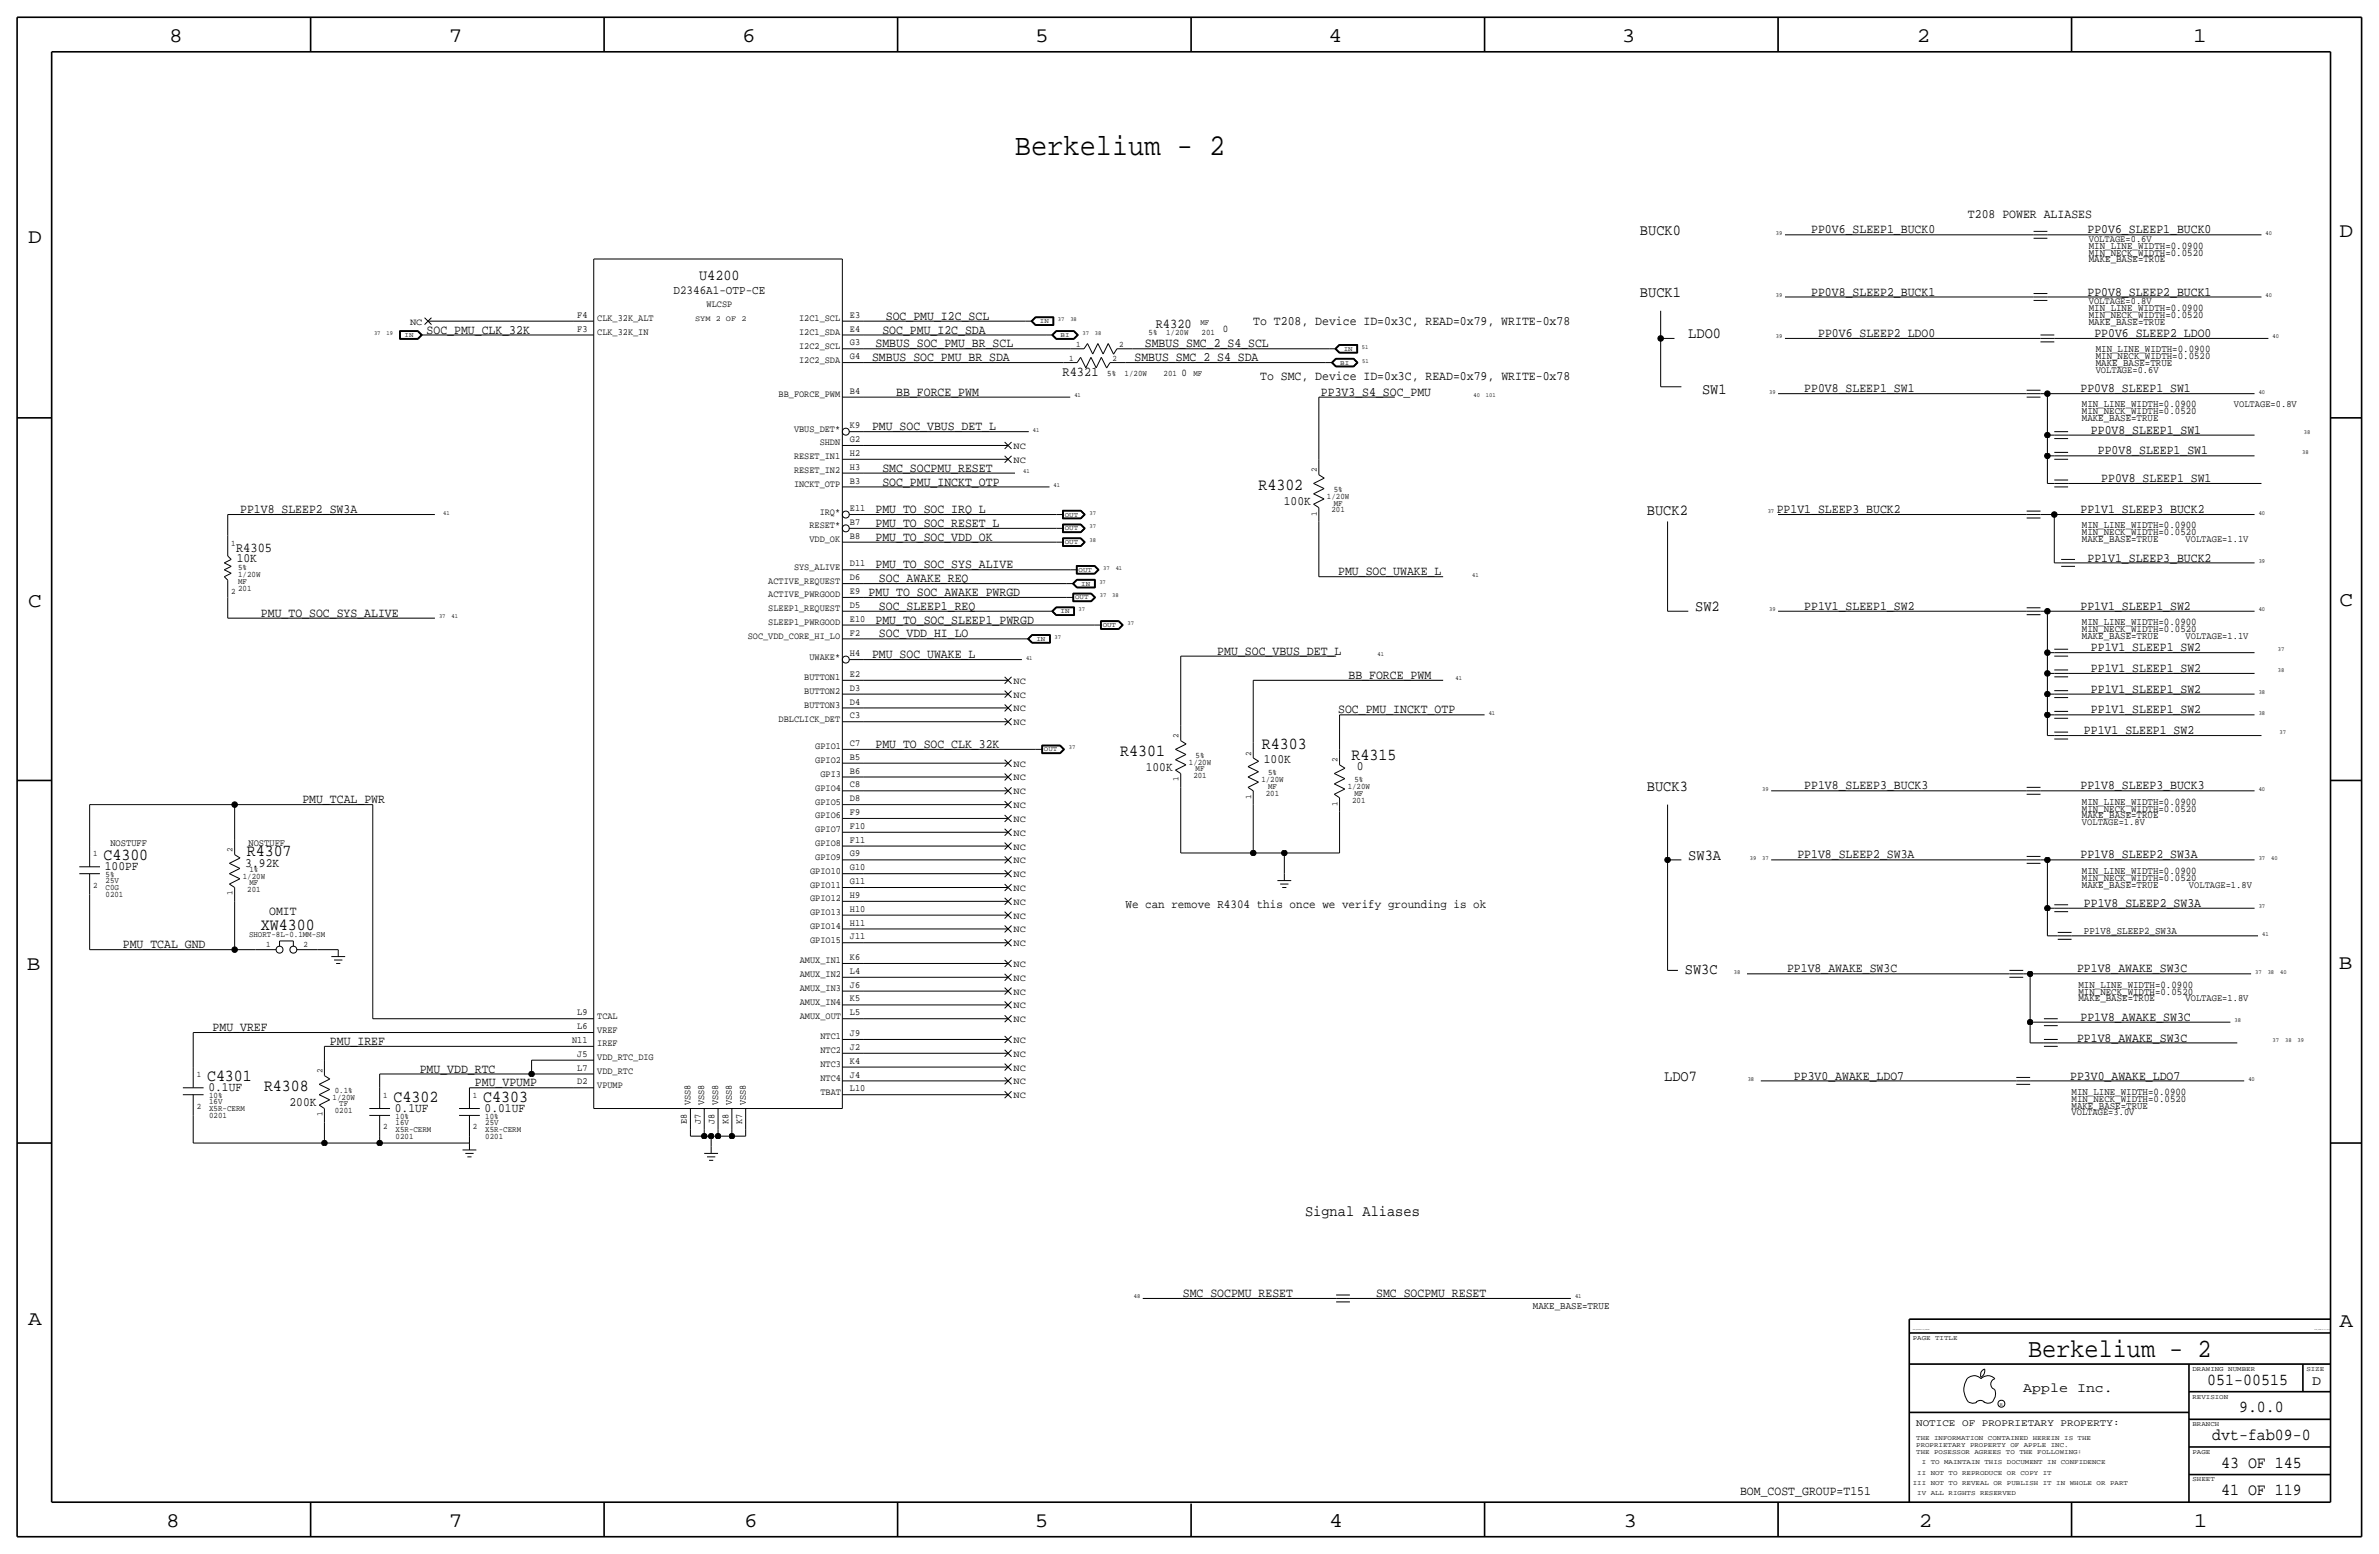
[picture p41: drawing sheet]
<svg xmlns="http://www.w3.org/2000/svg" width="875mm" height="572mm" viewBox="0 0 875 572" stroke-linecap="round" stroke-linejoin="round" font-family="sans-serif">
<defs><g id="words">
<text font-size="11.1" x="373.3" y="57.2">Berkelium - 2</text>
<text font-size="9.7" x="746" y="499.1">Berkelium - 2</text>
<g font-size="7.6">
<text x="62.2" y="15.5">8</text>
<text x="165" y="15.5">7</text>
<text x="273" y="15.5">6</text>
<text x="380.7" y="15.5">5</text>
<text x="488.6" y="15.5">4</text>
<text x="596.6" y="15.5">3</text>
<text x="705.1" y="15.5">2</text>
<text x="806.7" y="15.5">1</text>
<text x="10.4" y="89.4">D</text>
<text x="860.5" y="87.1">D</text>
<text x="10.4" y="223.3">C</text>
<text x="860.5" y="222.8">C</text>
<text x="9.8" y="356.6">B</text>
<text x="860.2" y="356.4">B</text>
<text x="10.4" y="487.4">A</text>
<text x="860.5" y="488.2">A</text>
<text x="61.2" y="561.6">8</text>
<text x="165" y="561.6">7</text>
<text x="273.8" y="561.6">6</text>
<text x="380.7" y="561.6">5</text>
<text x="488.9" y="561.6">4</text>
<text x="597.1" y="561.6">3</text>
<text x="705.8" y="561.6">2</text>
<text x="806.9" y="561.6">1</text>
</g>
<g font-size="6.2">
<text x="462.9" y="180.3">R4302</text>
<text x="464.1" y="275.6">R4303</text>
<text x="412.1" y="278.1">R4301</text>
<text x="497.2" y="279.4">R4315</text>
<text x="38" y="316.2">C4300</text>
<text x="90.8" y="315">R4307</text>
<text x="96" y="341.9">XW4300</text>
<text x="76.1" y="397.5">C4301</text>
<text x="97.1" y="401.3">R4308</text>
<text x="144.7" y="405.1">C4302</text>
<text x="177.7" y="405.1">C4303</text>
<text x="811.9" y="509.3">051-00515</text>
<text x="823.6" y="519.4">9.0.0</text>
<text x="813.7" y="529.6">dvt-fab09-0</text>
<text x="817" y="539.8">43 OF 145</text>
<text x="817" y="549.9">41 OF 119</text>
</g>
<g font-size="5.6">
<text x="603.2" y="86.4">BUCK0</text>
<text x="257.2" y="102.9">U4200</text>
<text x="603.2" y="109.2">BUCK1</text>
<text x="621" y="124.5">LDO0</text>
<text x="626.1" y="144.8">SW1</text>
<text x="605.7" y="189.2">BUCK2</text>
<text x="623.5" y="224.8">SW2</text>
<text x="605.7" y="290.8">BUCK3</text>
<text x="621" y="316.2">SW3A</text>
<text x="619.7" y="358.1">SW3C</text>
<text x="612.1" y="397.5">LDO7</text>
<text x="480" y="447">Signal Aliases</text>
</g>
<g font-size="5">
<text x="425.1" y="120.7">R4320</text>
<text x="390.8" y="138.4">R4321</text>
<text x="86.8" y="202.9">R4305</text>
<text x="850.5" y="509.3">D</text>
<text x="744.2" y="511.8">Apple Inc.</text>
</g>
<g font-size="4.7">
<text x="723.8" y="80">T208 POWER ALIASES</text>
<text x="666.2" y="85.9">PP0V6_SLEEP1_BUCK0</text>
<text x="767.8" y="85.9">PP0V6_SLEEP1_BUCK0</text>
<text x="666.2" y="108.7">PP0V8_SLEEP2_BUCK1</text>
<text x="767.8" y="108.7">PP0V8_SLEEP2_BUCK1</text>
<text x="325.8" y="117.6">SOC_PMU_I2C_SCL</text>
<text x="461" y="119.4">To T208, Device ID=0x3C, READ=0x79, WRITE-0x78</text>
<text x="156.9" y="122.7">SOC_PMU_CLK_32K</text>
<text x="324.6" y="122.7">SOC_PMU_I2C_SDA</text>
<text x="668.7" y="124">PP0V6_SLEEP2_LDO0</text>
<text x="770.3" y="124">PP0V6_SLEEP2_LDO0</text>
<text x="322" y="127.8">SMBUS_SOC_PMU_BR_SCL</text>
<text x="421.1" y="127.8">SMBUS_SMC_2_S4_SCL</text>
<text x="320.8" y="132.8">SMBUS_SOC_PMU_BR_SDA</text>
<text x="417.3" y="132.8">SMBUS_SMC_2_S4_SDA</text>
<text x="463.5" y="139.7">To SMC, Device ID=0x3C, READ=0x79, WRITE-0x78</text>
<text x="329.6" y="145.5">BB_FORCE_PWM</text>
<text x="485.9" y="145.5">PP3V3_S4_SOC_PMU</text>
<text x="663.7" y="144.3">PP0V8_SLEEP1_SW1</text>
<text x="765.3" y="144.3">PP0V8_SLEEP1_SW1</text>
<text x="320.8" y="158.2">PMU_SOC_VBUS_DET_L</text>
<text x="769.1" y="159.5">PP0V8_SLEEP1_SW1</text>
<text x="771.6" y="167.1">PP0V8_SLEEP1_SW1</text>
<text x="324.6" y="173.5">SMC_SOCPMU_RESET</text>
<text x="324.6" y="178.6">SOC_PMU_INCKT_OTP</text>
<text x="772.9" y="177.3">PP0V8_SLEEP1_SW1</text>
<text x="472.2" y="185.7">100K</text>
<text x="88.3" y="188.7">PP1V8_SLEEP2_SW3A</text>
<text x="322" y="188.7">PMU_TO_SOC_IRQ_L</text>
<text x="653.5" y="188.7">PP1V1_SLEEP3_BUCK2</text>
<text x="765.3" y="188.7">PP1V1_SLEEP3_BUCK2</text>
<text x="322" y="193.8">PMU_TO_SOC_RESET_L</text>
<text x="322" y="198.9">PMU_TO_SOC_VDD_OK</text>
<text x="87.1" y="206.8">10K</text>
<text x="322" y="209">PMU_TO_SOC_SYS_ALIVE</text>
<text x="767.8" y="206.5">PP1V1_SLEEP3_BUCK2</text>
<text x="323.3" y="214.1">SOC_AWAKE_REQ</text>
<text x="492.2" y="211.6">PMU_SOC_UWAKE_L</text>
<text x="319.5" y="219.2">PMU_TO_SOC_AWAKE_PWRGD</text>
<text x="96" y="226.8">PMU_TO_SOC_SYS_ALIVE</text>
<text x="323.3" y="224.3">SOC_SLEEP1_REQ</text>
<text x="663.7" y="224.3">PP1V1_SLEEP1_SW2</text>
<text x="765.3" y="224.3">PP1V1_SLEEP1_SW2</text>
<text x="322" y="229.4">PMU_TO_SOC_SLEEP1_PWRGD</text>
<text x="323.3" y="234.4">SOC_VDD_HI_LO</text>
<text x="769.1" y="239.5">PP1V1_SLEEP1_SW2</text>
<text x="320.8" y="242.1">PMU_SOC_UWAKE_L</text>
<text x="447.8" y="240.8">PMU_SOC_VBUS_DET_L</text>
<text x="496" y="249.7">BB_FORCE_PWM</text>
<text x="769.1" y="247.1">PP1V1_SLEEP1_SW2</text>
<text x="769.1" y="254.8">PP1V1_SLEEP1_SW2</text>
<text x="492.2" y="262.4">SOC_PMU_INCKT_OTP</text>
<text x="769.1" y="262.4">PP1V1_SLEEP1_SW2</text>
<text x="322" y="275.1">PMU_TO_SOC_CLK_32K</text>
<text x="766.5" y="270">PP1V1_SLEEP1_SW2</text>
<text x="464.9" y="280.7">100K</text>
<text x="421.4" y="283.5">100K</text>
<text x="499.1" y="283.2">0</text>
<text x="663.7" y="290.3">PP1V8_SLEEP3_BUCK3</text>
<text x="765.3" y="290.3">PP1V8_SLEEP3_BUCK3</text>
<text x="111.2" y="295.4">PMU_TCAL_PWR</text>
<text x="661.1" y="315.7">PP1V8_SLEEP2_SW3A</text>
<text x="765.3" y="315.7">PP1V8_SLEEP2_SW3A</text>
<text x="38.6" y="320">100PF</text>
<text x="90.2" y="318.8">3.92K</text>
<text x="766.5" y="333.5">PP1V8_SLEEP2_SW3A</text>
<text x="99" y="336.6">OMIT</text>
<text x="45.2" y="348.7">PMU_TCAL_GND</text>
<text x="657.3" y="357.6">PP1V8_AWAKE_SW3C</text>
<text x="764" y="357.6">PP1V8_AWAKE_SW3C</text>
<text x="765.3" y="375.4">PP1V8_AWAKE_SW3C</text>
<text x="78.2" y="379.2">PMU_VREF</text>
<text x="764" y="383">PP1V8_AWAKE_SW3C</text>
<text x="121.4" y="384.3">PMU_IREF</text>
<text x="154.4" y="394.5">PMU_VDD_RTC</text>
<text x="76.7" y="401.3">0.1UF</text>
<text x="174.7" y="399.5">PMU_VPUMP</text>
<text x="659.8" y="397">PP3V0_AWAKE_LDO7</text>
<text x="761.4" y="397">PP3V0_AWAKE_LDO7</text>
<text x="106.5" y="406.7">200K</text>
<text x="145.2" y="408.9">0.1UF</text>
<text x="178.3" y="408.9">0.01UF</text>
<text x="435.1" y="477">SMC_SOCPMU_RESET</text>
<text x="506.2" y="477">SMC_SOCPMU_RESET</text>
<text x="640" y="549.9">BOM_COST_GROUP=T151</text>
</g>
<g font-size="4.5">
<text x="247.7" y="108">D2346A1-OTP-CE</text>
<text x="414" y="334">We can remove R4304 this once we verify grounding is ok</text>
</g>
<g font-size="3.8">
<text x="768.3" y="94">MIN_NECK_WIDTH=0.0520</text>
<text x="768.3" y="91.4">MIN_LINE_WIDTH=0.0900</text>
<text x="768.3" y="96.5">MAKE_BASE=TRUE</text>
<text x="768.3" y="119.4">MAKE_BASE=TRUE</text>
<text x="768.3" y="116.8">MIN_NECK_WIDTH=0.0520</text>
<text x="768.3" y="114.3">MIN_LINE_WIDTH=0.0900</text>
<text x="449.8" y="121.9">0</text>
<text x="770.8" y="129.5">MIN_LINE_WIDTH=0.0900</text>
<text x="770.8" y="132.1">MIN_NECK_WIDTH=0.0520</text>
<text x="770.8" y="134.6">MAKE_BASE=TRUE</text>
<text x="434.6" y="138.4">0</text>
<text x="765.8" y="149.9">MIN_LINE_WIDTH=0.0900</text>
<text x="765.8" y="152.4">MIN_NECK_WIDTH=0.0520</text>
<text x="765.8" y="154.9">MAKE_BASE=TRUE</text>
<text x="765.8" y="196.9">MIN_NECK_WIDTH=0.0520</text>
<text x="765.8" y="194.3">MIN_LINE_WIDTH=0.0900</text>
<text x="765.8" y="199.4">MAKE_BASE=TRUE</text>
<text x="765.8" y="232.4">MIN_NECK_WIDTH=0.0520</text>
<text x="765.8" y="229.9">MIN_LINE_WIDTH=0.0900</text>
<text x="765.8" y="235">MAKE_BASE=TRUE</text>
<text x="765.8" y="298.5">MIN_NECK_WIDTH=0.0520</text>
<text x="765.8" y="295.9">MIN_LINE_WIDTH=0.0900</text>
<text x="765.8" y="301">MAKE_BASE=TRUE</text>
<text x="765.8" y="323.9">MIN_NECK_WIDTH=0.0520</text>
<text x="765.8" y="321.3">MIN_LINE_WIDTH=0.0900</text>
<text x="765.8" y="326.4">MAKE_BASE=TRUE</text>
<text x="766.5" y="343.7">PP1V8_SLEEP2_SW3A</text>
<text x="764.5" y="365.8">MIN_NECK_WIDTH=0.0520</text>
<text x="764.5" y="363.2">MIN_LINE_WIDTH=0.0900</text>
<text x="764.5" y="368.3">MAKE_BASE=TRUE</text>
<text x="761.9" y="405.1">MIN_NECK_WIDTH=0.0520</text>
<text x="761.9" y="402.6">MIN_LINE_WIDTH=0.0900</text>
<text x="761.9" y="407.7">MAKE_BASE=TRUE</text>
<text x="563.8" y="481.3">MAKE_BASE=TRUE</text>
</g>
<text font-size="3.7" x="704.8" y="524.5">NOTICE OF PROPRIETARY PROPERTY:</text>
<g font-size="3.6">
<text x="768.3" y="88.9">VOLTAGE=0.6V</text>
<text x="768.3" y="111.8">VOLTAGE=0.8V</text>
<text x="770.8" y="137.2">VOLTAGE=0.6V</text>
<text x="821.6" y="149.9">VOLTAGE=0.8V</text>
<text x="803.9" y="199.4">VOLTAGE=1.1V</text>
<text x="803.9" y="235">VOLTAGE=1.1V</text>
<text x="765.8" y="303.5">VOLTAGE=1.8V</text>
<text x="40.6" y="311.2">NOSTUFF</text>
<text x="91.4" y="311.2">NOSTUFF</text>
<text x="805.1" y="326.4">VOLTAGE=1.8V</text>
<text x="803.9" y="368.3">VOLTAGE=1.8V</text>
<text x="761.9" y="410.2">VOLTAGE=3.0V</text>
</g>
<g font-size="3.5">
<text x="259.9" y="113">WLCSP</text>
<text x="150.8" y="119.4">NC</text>
<text x="212.3" y="116.8">F4</text>
<text x="219.7" y="118.1">CLK_32K_ALT</text>
<text x="293.9" y="118.1">I2C1_SCL</text>
<text x="312.6" y="116.9">E3</text>
<text x="212.3" y="121.9">F3</text>
<text x="219.7" y="123.2">CLK_32K_IN</text>
<text x="293.9" y="123.2">I2C1_SDA</text>
<text x="312.6" y="121.9">E4</text>
<text x="293.9" y="128.3">I2C2_SCL</text>
<text x="312.6" y="127">G3</text>
<text x="293.9" y="133.3">I2C2_SDA</text>
<text x="312.6" y="132.1">G4</text>
<text x="286.4" y="146">BB_FORCE_PWM</text>
<text x="312.6" y="144.8">B4</text>
<text x="292" y="158.7">VBUS_DET*</text>
<text x="312.6" y="157.5">K9</text>
<text x="301.5" y="163.8">SHDN</text>
<text x="312.6" y="167.7">H2</text>
<text x="312.6" y="162.6">G2</text>
<text x="372.8" y="165.1">NC</text>
<text x="292" y="168.9">RESET_IN1</text>
<text x="292" y="174">RESET_IN2</text>
<text x="312.6" y="172.8">H3</text>
<text x="372.8" y="170.2">NC</text>
<text x="292" y="179.1">INCKT_OTP</text>
<text x="312.6" y="177.8">B3</text>
<text x="301.5" y="189.2">IRQ*</text>
<text x="312.6" y="188">E11</text>
<text x="297.7" y="194.3">RESET*</text>
<text x="312.6" y="193.1">B7</text>
<text x="297.7" y="199.4">VDD_OK</text>
<text x="312.6" y="198.2">B8</text>
<text x="292" y="209.6">SYS_ALIVE</text>
<text x="312.6" y="208.3">D11</text>
<text x="282.6" y="214.6">ACTIVE_REQUEST</text>
<text x="312.6" y="213.4">D6</text>
<text x="282.6" y="219.7">ACTIVE_PWRGOOD</text>
<text x="312.6" y="218.4">E9</text>
<text x="282.6" y="224.8">SLEEP1_REQUEST</text>
<text x="312.6" y="223.6">D5</text>
<text x="282.6" y="229.9">SLEEP1_PWRGOOD</text>
<text x="312.6" y="228.6">E10</text>
<text x="312.6" y="233.7">F2</text>
<text x="275" y="235">SOC_VDD_CORE_HI_LO</text>
<text x="297.7" y="242.6">UWAKE*</text>
<text x="312.6" y="241.3">H4</text>
<text x="295.8" y="250.2">BUTTON1</text>
<text x="312.6" y="248.9">E2</text>
<text x="372.8" y="251.5">NC</text>
<text x="295.8" y="255.3">BUTTON2</text>
<text x="312.6" y="254">D3</text>
<text x="372.8" y="256.5">NC</text>
<text x="295.8" y="260.4">BUTTON3</text>
<text x="312.6" y="259.1">D4</text>
<text x="372.8" y="261.6">NC</text>
<text x="286.4" y="265.4">DBLCLICK_DET</text>
<text x="312.6" y="264.2">C3</text>
<text x="372.8" y="266.7">NC</text>
<text x="299.9" y="275.6">GPIO1</text>
<text x="312.6" y="274.3">C7</text>
<text x="299.9" y="280.7">GPIO2</text>
<text x="312.6" y="279.4">B5</text>
<text x="372.8" y="281.9">NC</text>
<text x="301.8" y="285.8">GPI3</text>
<text x="312.6" y="284.5">B6</text>
<text x="372.8" y="287">NC</text>
<text x="299.9" y="290.8">GPIO4</text>
<text x="312.6" y="289.6">C8</text>
<text x="372.8" y="292.1">NC</text>
<text x="299.9" y="295.9">GPIO5</text>
<text x="312.6" y="294.6">D8</text>
<text x="312.6" y="299.7">F9</text>
<text x="372.8" y="297.2">NC</text>
<text x="299.9" y="301">GPIO6</text>
<text x="312.6" y="304.8">F10</text>
<text x="372.8" y="302.3">NC</text>
<text x="299.9" y="311.2">GPIO8</text>
<text x="299.9" y="306.1">GPIO7</text>
<text x="312.6" y="309.9">F11</text>
<text x="372.8" y="307.3">NC</text>
<text x="299.9" y="316.2">GPIO9</text>
<text x="312.6" y="315">G9</text>
<text x="372.8" y="312.4">NC</text>
<text x="372.8" y="317.5">NC</text>
<text x="298" y="321.3">GPIO10</text>
<text x="312.6" y="320.1">G10</text>
<text x="372.8" y="322.6">NC</text>
<text x="298" y="326.4">GPIO11</text>
<text x="312.6" y="325.1">G11</text>
<text x="372.8" y="327.7">NC</text>
<text x="298" y="331.5">GPIO12</text>
<text x="312.6" y="330.2">H9</text>
<text x="312.6" y="335.3">H10</text>
<text x="372.8" y="332.7">NC</text>
<text x="298" y="336.6">GPIO13</text>
<text x="298" y="341.6">GPIO14</text>
<text x="312.6" y="340.4">H11</text>
<text x="372.8" y="337.8">NC</text>
<text x="298" y="346.7">GPIO15</text>
<text x="312.6" y="345.5">J11</text>
<text x="372.8" y="342.9">NC</text>
<text x="372.8" y="348">NC</text>
<text x="312.6" y="353.1">K6</text>
<text x="294.2" y="359.4">AMUX_IN2</text>
<text x="294.2" y="354.3">AMUX_IN1</text>
<text x="312.6" y="358.1">L4</text>
<text x="372.8" y="355.6">NC</text>
<text x="294.2" y="364.5">AMUX_IN3</text>
<text x="312.6" y="363.2">J6</text>
<text x="372.8" y="360.7">NC</text>
<text x="372.8" y="365.8">NC</text>
<text x="294.2" y="369.6">AMUX_IN4</text>
<text x="312.6" y="368.3">K5</text>
<text x="372.8" y="370.8">NC</text>
<text x="212.3" y="373.4">L9</text>
<text x="219.7" y="374.6">TCAL</text>
<text x="294.2" y="374.7">AMUX_OUT</text>
<text x="312.6" y="373.4">L5</text>
<text x="372.8" y="375.9">NC</text>
<text x="210.4" y="383.6">N11</text>
<text x="212.3" y="378.5">L6</text>
<text x="219.7" y="379.7">VREF</text>
<text x="301.8" y="382.3">NTC1</text>
<text x="312.6" y="381">J9</text>
<text x="372.8" y="383.5">NC</text>
<text x="212.3" y="388.7">J5</text>
<text x="219.7" y="389.9">VDD_RTC_DIG</text>
<text x="219.7" y="384.8">IREF</text>
<text x="301.8" y="387.4">NTC2</text>
<text x="312.6" y="386.1">J2</text>
<text x="372.8" y="388.6">NC</text>
<text x="212.3" y="393.7">L7</text>
<text x="219.7" y="395">VDD_RTC</text>
<text x="301.8" y="392.4">NTC3</text>
<text x="312.6" y="391.2">K4</text>
<text x="372.8" y="393.7">NC</text>
<text x="212.3" y="398.8">D2</text>
<text x="219.7" y="400.1">VPUMP</text>
<text x="301.8" y="397.5">NTC4</text>
<text x="312.6" y="396.3">J4</text>
<text x="312.6" y="401.4">L10</text>
<text x="372.8" y="398.8">NC</text>
<text x="253.9" y="406.4" transform="rotate(-90 253.9 406.4)">VSS8</text>
<text x="259" y="406.4" transform="rotate(-90 259 406.4)">VSS8</text>
<text x="264.1" y="406.4" transform="rotate(-90 264.1 406.4)">VSS8</text>
<text x="269.2" y="406.4" transform="rotate(-90 269.2 406.4)">VSS8</text>
<text x="274.3" y="406.4" transform="rotate(-90 274.3 406.4)">VSS8</text>
<text x="301.8" y="402.6">TBAT</text>
<text x="372.8" y="403.9">NC</text>
<text x="252.7" y="413.5" transform="rotate(-90 252.7 413.5)">E8</text>
<text x="257.8" y="413.5" transform="rotate(-90 257.8 413.5)">J7</text>
<text x="262.8" y="413.5" transform="rotate(-90 262.8 413.5)">J8</text>
<text x="267.9" y="413.5" transform="rotate(-90 267.9 413.5)">K8</text>
<text x="273" y="413.5" transform="rotate(-90 273 413.5)">K7</text>
</g>
<g font-size="3.1">
<text x="441.5" y="119.4">MF</text>
<text x="422.5" y="123.2">5%</text>
<text x="428.9" y="123.2">1/20W</text>
<text x="442" y="123.2">201</text>
<text x="395.8" y="127.5">1</text>
<text x="411.7" y="127.5">2</text>
<text x="393.3" y="132.6">1</text>
<text x="409.1" y="132.6">2</text>
<text x="407.2" y="138.4">5%</text>
<text x="413.7" y="138.4">1/20W</text>
<text x="428" y="138.4">201</text>
<text x="439" y="138.4">MF</text>
<text x="484.3" y="173.7" transform="rotate(-90 484.3 173.7)">2</text>
<text x="488.1" y="183.4">1/20W</text>
<text x="490.6" y="180.8">5%</text>
<text x="490.6" y="185.9">MF</text>
<text x="484.3" y="189.6" transform="rotate(-90 484.3 189.6)">1</text>
<text x="489.7" y="188.5">201</text>
<text x="85" y="200.7">1</text>
<text x="87.6" y="209.6">5%</text>
<text x="87.6" y="212.1">1/20W</text>
<text x="87.6" y="214.6">MF</text>
<text x="85" y="218.4">2</text>
<text x="87.6" y="217.2">201</text>
<text x="433.5" y="271.5" transform="rotate(-90 433.5 271.5)">2</text>
<text x="437.3" y="281.2">1/20W</text>
<text x="439.8" y="278.6">5%</text>
<text x="460.2" y="277.9" transform="rotate(-90 460.2 277.9)">2</text>
<text x="491.9" y="280.4" transform="rotate(-90 491.9 280.4)">2</text>
<text x="433.5" y="287.4" transform="rotate(-90 433.5 287.4)">1</text>
<text x="438.9" y="286.3">201</text>
<text x="439.8" y="283.7">MF</text>
<text x="463.9" y="287.5">1/20W</text>
<text x="466.4" y="285">5%</text>
<text x="498.2" y="287.5">5%</text>
<text x="460.2" y="293.7" transform="rotate(-90 460.2 293.7)">1</text>
<text x="465.6" y="292.6">201</text>
<text x="466.4" y="290.1">MF</text>
<text x="495.7" y="290.1">1/20W</text>
<text x="498.2" y="292.6">MF</text>
<text x="491.9" y="296.3" transform="rotate(-90 491.9 296.3)">1</text>
<text x="497.3" y="295.1">201</text>
<text x="34.2" y="315">1</text>
<text x="85.5" y="313.4" transform="rotate(-90 85.5 313.4)">2</text>
<text x="38.8" y="322.6">5%</text>
<text x="89.3" y="323.1">1/20W</text>
<text x="91.8" y="320.5">1%</text>
<text x="34.2" y="326.4">2</text>
<text x="38.8" y="324.9">25V</text>
<text x="38.8" y="327.4">C0G</text>
<text x="38.8" y="329.9">0201</text>
<text x="85.5" y="329.3" transform="rotate(-90 85.5 329.3)">1</text>
<text x="90.9" y="328.2">201</text>
<text x="91.8" y="325.6">MF</text>
<text x="91.6" y="344.7">SHORT-8L-0.1MM-SM</text>
<text x="97.9" y="348.2">1</text>
<text x="111.6" y="348.2">2</text>
<text x="118.6" y="394.7" transform="rotate(-90 118.6 394.7)">2</text>
<text x="72.3" y="396.2">1</text>
<text x="123.1" y="401.8">0.1%</text>
<text x="72.3" y="407.7">2</text>
<text x="76.9" y="406.1">16V</text>
<text x="76.9" y="403.9">10%</text>
<text x="122.3" y="404.4">1/20W</text>
<text x="124.8" y="406.9">TF</text>
<text x="140.9" y="403.9">1</text>
<text x="173.9" y="403.9">1</text>
<text x="76.9" y="411.2">0201</text>
<text x="76.9" y="408.7">X5R-CERM</text>
<text x="118.6" y="410.6" transform="rotate(-90 118.6 410.6)">1</text>
<text x="123.1" y="409.4">0201</text>
<text x="145.5" y="413.8">16V</text>
<text x="145.5" y="411.5">10%</text>
<text x="178.5" y="413.8">25V</text>
<text x="178.5" y="411.5">10%</text>
<text x="140.9" y="415.3">2</text>
<text x="145.5" y="416.3">X5R-CERM</text>
<text x="145.5" y="418.8">0201</text>
<text x="173.9" y="415.3">2</text>
<text x="178.5" y="418.8">0201</text>
<text x="178.5" y="416.3">X5R-CERM</text>
</g>
<text font-size="2.9" x="255.7" y="118.1">SYM 2 OF 2</text>
<g font-size="2.5">
<text x="382.5" y="118.9">IN</text>
<text x="148.8" y="124">IN</text>
<text x="390.1" y="124">BI</text>
<text x="494.2" y="129">IN</text>
<text x="493" y="134.1">BI</text>
<text x="391.6" y="190">OUT</text>
<text x="391.6" y="195.1">OUT</text>
<text x="391.6" y="200.2">OUT</text>
<text x="396.7" y="210.3">OUT</text>
<text x="397.7" y="215.4">IN</text>
<text x="395.4" y="220.5">OUT</text>
<text x="390.1" y="225.6">IN</text>
<text x="405.6" y="230.6">OUT</text>
<text x="381.2" y="235.7">IN</text>
<text x="384" y="276.4">OUT</text>
<text x="703.5" y="492.8">PAGE TITLE</text>
<text x="806.4" y="504.2">DRAWING NUMBER</text>
<text x="848.3" y="504.2">SIZE</text>
<text x="806.4" y="514.4">REVISION</text>
<text x="806.4" y="524.5">BRANCH</text>
<text x="704.8" y="532.1">PROPRIETARY PROPERTY OF APPLE INC.</text>
<text x="704.8" y="529.6">THE INFORMATION CONTAINED HEREIN IS THE</text>
<text x="704.8" y="534.7">THE POSESSOR AGREES TO THE FOLLOWING:</text>
<text x="706.8" y="538.5">I TO MAINTAIN THIS DOCUMENT IN CONFIDENCE</text>
<text x="806.4" y="534.7">PAGE</text>
<text x="705.2" y="542.3">II NOT TO REPRODUCE OR COPY IT</text>
<text x="806.4" y="544.8">SHEET</text>
<text x="703.5" y="546.1">III NOT TO REVEAL OR PUBLISH IT IN WHOLE OR PART</text>
<text x="705.2" y="549.9">IV ALL RIGHTS RESERVED</text>
</g>
<g font-size="2.3">
<text x="653.2" y="86.4">39</text>
<text x="833.3" y="86.4">40</text>
<text x="653.2" y="109.2">39</text>
<text x="833.3" y="109.2">40</text>
<text x="389.1" y="118.1">37</text>
<text x="393.7" y="118.1">38</text>
<text x="137.6" y="123.2">37</text>
<text x="142.1" y="123.2">19</text>
<text x="398.2" y="123.2">37</text>
<text x="402.7" y="123.2">38</text>
<text x="653.2" y="124.5">39</text>
<text x="835.9" y="124.5">40</text>
<text x="500.9" y="128.3">51</text>
<text x="501" y="133.4">51</text>
<text x="395.2" y="146">41</text>
<text x="542" y="146.1">40</text>
<text x="546.6" y="146.1">101</text>
<text x="650.7" y="144.8">39</text>
<text x="830.8" y="144.8">40</text>
<text x="379.9" y="158.7">41</text>
<text x="847.4" y="159.5">38</text>
<text x="846.7" y="167.1">38</text>
<text x="376.4" y="174">41</text>
<text x="387.5" y="179.1">41</text>
<text x="163" y="189.2">41</text>
<text x="400.7" y="189.2">37</text>
<text x="650.2" y="188.7">37</text>
<text x="830.8" y="189.2">40</text>
<text x="400.7" y="194.3">37</text>
<text x="400.7" y="199.4">38</text>
<text x="405.8" y="209.5">37</text>
<text x="410.4" y="209.5">41</text>
<text x="830.8" y="207">39</text>
<text x="404.4" y="214.6">37</text>
<text x="541.5" y="212.1">41</text>
<text x="404.5" y="219.7">37</text>
<text x="409.1" y="219.7">38</text>
<text x="161.5" y="227.3">37</text>
<text x="166.1" y="227.3">41</text>
<text x="396.7" y="224.8">37</text>
<text x="650.7" y="224.8">39</text>
<text x="830.8" y="224.8">40</text>
<text x="414.7" y="229.9">37</text>
<text x="387.9" y="235">37</text>
<text x="837.8" y="239.5">37</text>
<text x="377.4" y="242.6">41</text>
<text x="506.7" y="241.3">41</text>
<text x="535.4" y="250.2">41</text>
<text x="837.8" y="247.1">38</text>
<text x="830.8" y="255.3">38</text>
<text x="547.6" y="262.9">41</text>
<text x="830.8" y="262.9">38</text>
<text x="393.1" y="275.6">37</text>
<text x="838.5" y="270">37</text>
<text x="648.2" y="290.8">39</text>
<text x="830.8" y="290.8">40</text>
<text x="643.6" y="316.2">39</text>
<text x="648.2" y="316.2">37</text>
<text x="830.8" y="316.2">37</text>
<text x="835.3" y="316.2">40</text>
<text x="830.8" y="334">37</text>
<text x="832.1" y="344.2">41</text>
<text x="637.7" y="358.1">38</text>
<text x="829.5" y="358.1">37</text>
<text x="834.1" y="358.1">38</text>
<text x="838.7" y="358.1">40</text>
<text x="821.9" y="375.9">38</text>
<text x="835.9" y="383">37</text>
<text x="840.5" y="383">38</text>
<text x="845.1" y="383">39</text>
<text x="642.8" y="397.5">38</text>
<text x="827" y="397.5">40</text>
<text x="417" y="477.5">48</text>
<text x="579.3" y="477.5">41</text>
</g>
<text font-size="1.8" x="735.5" y="516.9">R</text>
<g font-size=".5">
<text x="703.5" y="488.9">SYNC_MASTER=J79_ANDREW</text>
<text x="851.3" y="488.9">SYNC_DATE=02/01/2016</text>
</g>
</g></defs>
<g fill="none" stroke="#000" stroke-width=".37">
<path d="M218.4 95.3h91.4zM218.4 95.3v312.4zM309.8 95.3v312.4zM656.5 86.4h91.5zM748 87.6h5.1zM748 86.4h5.1zM748 85.1h5.1zM753.1 86.4h78.7zM156.2 119.4l2.5-2.6zM156.2 116.8l2.5 2.6zM157.4 118.1h53.4zM210.8 118.1h7.6z"/>
<path d="M309.8 118.1h7.6zM317.4 118.1h59.7zM377.1 118.1h2.6zM379.2 118.1l1.6 1.6zM379.2 118.1l1.6-1.6zM379.4 118.1l1.4-1.5zM379.4 118.1l1.4 1.5zM379.5 118.1l1.4-1.4zM379.5 118.1l1.4 1.4zM379.7 118.1l1.2 1.3zM380.8 116.5h6.8zM380.8 119.7h6.8z"/>
<path d="M380.8 116.6h6.7zM380.8 119.6h6.7zM380.9 116.7h6.5zM380.9 119.5h6.5zM380.9 119.4h6.4zM380.9 116.8h6.4zM380.9 116.8l-1.2 1.3zM387.3 116.8v2.6zM387.4 116.7v2.8zM387.5 116.6v3zM387.6 116.5v3.2zM610.8 114.3v10.2z"/>
<path d="M656.5 109.2h91.5zM748 110.5h5.1zM748 109.2h5.1zM748 108h5.1zM753.1 109.2h78.7zM147 121.6h6.8zM147 121.6v3.2zM147 124.8h6.8zM147.1 121.7h6.6zM147.1 121.7v3zM147.1 124.7h6.6zM147.2 121.8v2.8z"/>
<path d="M147.2 124.6h6.5zM147.2 121.8h6.5zM147.3 121.9h6.3zM147.3 121.9v2.6zM147.3 124.5h6.3zM153.6 124.5l1.3-1.3zM153.6 121.9l1.3 1.3zM153.7 124.6l1.3-1.4zM153.7 121.8l1.3 1.4zM153.7 124.7l1.5-1.5zM153.7 121.7l1.5 1.5zM153.8 121.6l1.5 1.6z"/>
<path d="M153.8 124.8l1.5-1.6zM154.9 123.2h2.5zM157.4 123.2h53.4zM210.8 123.2h7.6zM309.8 128.3h7.6zM309.8 123.2h7.6zM309.8 133.4h7.6zM317.4 128.3h76.2zM317.4 123.2h67.4zM317.4 133.4h73.7zM384.8 123.2h2.5zM386.8 123.2l1.6 1.6z"/>
<path d="M386.8 123.2l1.6-1.6zM387 123.2l1.5-1.5zM387 123.2l1.5 1.5zM387.1 123.2l1.4-1.4zM387.1 123.2l1.4 1.4zM387.3 123.2l1.3 1.3zM388.4 121.6h6.7zM388.4 124.8h6.7zM388.5 124.7h6.5zM388.5 121.7h6.5zM388.5 121.8h6.5zM388.5 124.6h6.5z"/>
<path d="M388.6 121.9l-1.3 1.3zM388.6 124.5h6.3zM388.6 121.9h6.3zM391.1 133.4h5.1zM393.6 128.3h5.1zM394.9 121.9l1.3 1.3zM395 124.6l1.3-1.4zM395 121.8l1.3 1.4zM395 124.7l1.5-1.5zM395 121.7l1.5 1.5zM395.1 124.8l1.5-1.6zM395.1 121.6l1.5 1.6z"/>
<path d="M396.2 123.2l-1.3 1.3zM397.5 131.4l1.9 3.9zM397.5 131.4l-1.3 2zM400 126.3l1.9 3.9zM400 126.3l-1.3 2zM401.3 131.4l-1.9 3.9zM401.3 131.4l1.9 3.9zM403.8 126.3l-1.9 3.9zM403.8 126.3l1.9 3.9zM405.1 131.4l-1.9 3.9zM405.1 131.4l1.9 3.9zM407.6 126.3l-1.9 3.9z"/>
<path d="M407.6 126.3l1.9 3.9zM408.3 133.4h5.7zM408.3 133.4l-1.3 2zM410.8 128.3h5.7zM410.8 128.3l-1.3 2zM414 133.4h73.6zM416.5 128.3h72.4zM487.6 133.4h2.6zM488.9 128.3h2.5zM489.7 133.3l1.6 1.6zM489.7 133.4l1.6-1.6zM489.9 133.4l1.4 1.4z"/>
<path d="M489.9 133.4l1.4-1.5zM490 133.3l1.4 1.4zM490 133.4l1.4-1.4zM490.2 133.3l1.2 1.3zM490.2 133.4l1.2-1.3zM491 128.3l1.6 1.5zM491 128.3l1.6-1.6zM491.1 128.3l1.5-1.5zM491.1 128.3l1.5 1.4zM491.3 128.3l1.4 1.3zM491.3 134.9h6.6zM491.3 128.3l1.4-1.4z"/>
<path d="M491.3 131.8h6.6zM491.3 134.8h6.6zM491.3 131.9h6.6zM491.4 132h6.4zM491.4 134.7h6.4zM491.4 128.3l1.3 1.2zM491.4 134.6h6.4zM491.4 132.1h6.4zM491.4 128.3l1.3-1.3zM492.6 126.7h6.8zM492.6 129.8h6.8zM492.6 126.8h6.7z"/>
<path d="M492.6 129.7h6.7zM492.7 126.9h6.5zM492.7 129.6h6.5zM492.7 127h6.4zM492.7 129.5h6.4zM497.8 132.1l1.3 1.3zM497.8 134.6l1.3-1.3zM497.8 134.7l1.4-1.4zM497.8 132l1.4 1.4zM497.9 134.8l1.5-1.4zM497.9 131.9l1.5 1.5zM497.9 131.8l1.6 1.6z"/>
<path d="M497.9 134.9l1.6-1.6zM499.1 127v2.5zM499.2 126.9v2.7zM499.3 126.8v2.9zM499.4 126.7v3.1zM610.8 124.5v17.7zM610.8 124.5h5.1zM656.5 124.5h94zM750.5 125.7h5.1zM750.5 124.5h5.1zM750.5 123.2h5.1zM755.6 124.5h78.7z"/>
<path d="M309.8 146.1h7.6zM312.4 158.8h5zM317.4 158.8h61zM317.4 146.1h76.2zM485.1 146.1h27.9zM485.1 146.1v22.8zM610.8 142.2h7.6zM654 144.8h91.4zM745.4 146.1h5.1zM745.4 144.8h5.1zM745.4 143.5h5.1zM750.5 144.8h2.6z"/>
<path d="M753.1 144.8v15.2zM753.1 144.8h76.2zM755.6 158.8h5.1zM309.8 174h7.6zM309.8 179.1h7.6zM309.8 163.8h7.6zM309.8 168.9h7.6zM317.4 168.9h53.4zM317.4 163.8h53.4zM317.4 174h55.9zM317.4 179.1h68.6zM369.5 162.6l2.6 2.5z"/>
<path d="M369.5 167.6l2.6 2.6zM372.1 162.6l-2.6 2.5zM372.1 167.6l-2.6 2.6zM483.2 177.8l3.8 1.9zM483.2 177.8l3.8-1.9zM485.1 168.9v5.7zM485.1 174.6l2 1.3zM753.1 160v7.6zM753.1 167.6h2.5zM753.1 167.6v10.2zM753.1 160h2.5zM753.1 177.8h2.5z"/>
<path d="M755.6 179.1h5.1zM755.6 177.8h5.1zM755.6 176.5h5.1zM755.6 168.9h5.1zM755.6 167.6h5.1zM755.6 166.4h5.1zM755.6 161.3h5.1zM755.6 160h5.1zM760.7 177.8h71.1zM760.7 167.6h68.6zM760.7 160h68.6zM83.8 189.2v7.7z"/>
<path d="M83.8 196.8v7.7zM83.8 189.2h76.2zM309.8 199.4h7.6zM312.4 189.2h5zM312.4 194.3h5zM317.4 199.4h71.2zM317.4 194.3h71.2zM317.4 189.2h71.2zM388.6 199.4h2.5zM388.6 194.3h2.5zM388.6 189.2h2.5zM390.8 197.8v3.2z"/>
<path d="M390.8 195.9h6.8zM390.8 192.7v3.2zM390.8 190.8h6.8zM390.8 187.7v3.1zM390.8 197.8h6.8zM390.8 192.7h6.8zM390.8 187.7h6.8zM390.9 197.9v3zM390.9 192.8v3zM390.9 195.8h6.7zM390.9 187.8v2.9zM390.9 190.7h6.7z"/>
<path d="M390.9 197.9h6.7zM390.9 192.8h6.7zM390.9 187.8h6.7zM391 198v2.8zM391 192.9v2.8zM391 195.7h6.5zM391 187.9v2.7zM391 190.6h6.5zM391 198h6.5zM391 192.9h6.5zM391 187.9h6.5zM391.1 198.1h6.4z"/>
<path d="M391.1 198.1v2.6zM391.1 193h6.4zM391.1 193v2.6zM391.1 195.6h6.4zM391.1 188h6.4zM391.1 188v2.5zM391.1 190.5h6.4zM397.5 198.1l1.2 1.3zM397.5 193l1.2 1.3zM397.5 188l1.2 1.2zM397.5 195.6l1.2-1.3zM397.5 190.5l1.2-1.3z"/>
<path d="M397.5 198l1.4 1.4zM397.5 192.9l1.4 1.4zM397.5 187.9l1.4 1.3zM397.5 195.7l1.4-1.4zM397.5 190.6l1.4-1.4zM397.6 195.8l1.4-1.5zM397.6 190.7l1.4-1.5zM397.6 197.9l1.4 1.5zM397.6 192.8l1.4 1.5zM397.6 187.8l1.4 1.4zM397.6 197.8l1.6 1.6zM397.6 192.7l1.6 1.6z"/>
<path d="M397.6 187.7l1.6 1.5zM397.6 195.9l1.6-1.6zM397.6 190.8l1.6-1.6zM398.7 199.4l-1.2 1.3zM483.2 181.6l3.8 1.9zM483.2 185.4l3.8-1.9zM483.2 181.6l3.8-1.9zM483.2 185.4l1.9 1.3zM485.1 191.8v20.3zM485.1 186.7v5.1zM613.4 191.8v33zM654 189.2h91.4z"/>
<path d="M745.4 190.5h5.1zM745.4 189.2h5.1zM745.4 188h5.1zM750.5 189.2h5.1zM755.6 189.2v17.8zM755.6 189.2h73.7zM82.5 207l2.5-1.3zM82.5 212.1l2.5-1.3zM82.5 209.6l2.5-1.3zM82.5 212.1l1.3 1.3zM82.5 209.6l2.5 1.2zM82.5 207l2.5 1.3z"/>
<path d="M83.8 219.7v7.6zM83.8 213.4v6.3zM83.8 204.5l1.2 1.2zM309.8 214.6h7.6zM309.8 219.7h7.6zM309.8 209.6h7.6zM317.4 214.6h75zM317.4 209.6h76.2zM317.4 219.7h75zM390.8 201h6.8zM390.9 200.9h6.7zM391 200.8h6.5z"/>
<path d="M391.1 200.7h6.4zM392.4 219.7h2.5zM392.4 214.6h2.5zM393.6 209.6h2.6zM394.5 214.6l1.5 1.6zM394.5 214.6l1.5-1.5zM394.6 218.1h6.8zM394.6 214.6l1.5 1.5zM394.6 218.1v3.2zM394.6 214.6l1.5-1.4zM394.7 218.2v3zM394.7 218.2h6.7z"/>
<path d="M394.8 214.6l1.3 1.4zM394.8 214.6l1.3-1.3zM394.8 218.3v2.8zM394.8 218.3h6.5zM394.9 214.6l1.3 1.3zM394.9 218.4h6.4zM394.9 218.4v2.6zM395.9 211.1h6.8zM395.9 208v3.1zM395.9 208h6.8zM396 208.1v2.9zM396 211h6.6z"/>
<path d="M396 208.1h6.6zM396 213.1h6.8zM396 216.2h6.8zM396.1 213.2h6.6zM396.1 208.2v2.7zM396.1 210.9h6.5zM396.1 208.2h6.5zM396.1 216.1h6.6zM396.1 213.3h6.5zM396.1 216h6.5zM396.2 213.4h6.3zM396.2 215.9h6.3z"/>
<path d="M396.2 208.3h6.3zM396.2 208.3v2.5zM396.2 210.8h6.3zM396.2 213.4l-1.3 1.2zM397.5 200.8l1.4-1.4zM397.6 200.9l1.4-1.5zM397.6 201l1.6-1.6zM401.3 218.4l1.2 1.3zM401.3 218.3l1.4 1.4zM401.4 218.2l1.4 1.5zM401.4 218.1l1.6 1.6zM402.5 208.3l1.3 1.3z"/>
<path d="M402.5 213.4v2.5zM402.6 210.9l1.4-1.3zM402.6 208.2l1.4 1.4zM402.6 213.3v2.7zM402.6 211l1.5-1.4zM402.6 208.1l1.5 1.5zM402.7 208l1.6 1.6zM402.7 211.1l1.6-1.6zM402.7 213.2v2.9zM402.8 213.1v3.1zM403.8 209.5l-1.3 1.3zM485.1 212.1h45.7z"/>
<path d="M755.6 207h2.5zM758.1 208.3h5.1zM758.1 207h5.1zM758.1 205.7h5.1zM763.2 207h66.1zM83.8 227.3h76.2zM309.8 229.9h7.6zM309.8 235h7.6zM309.8 224.8h7.6zM317.4 224.8h67.4zM317.4 229.9h85.1zM317.4 235h58.5z"/>
<path d="M375.9 235h2.5zM378 234.9l1.5 1.6zM378 235l1.5-1.6zM378.1 235l1.5-1.5zM378.1 235l1.5 1.4zM378.3 235l1.3-1.4zM378.3 235l1.3 1.3zM378.4 234.9l1.3 1.3zM379.5 233.4h6.8zM379.5 236.5h6.8zM379.6 233.5h6.6zM379.6 236.4h6.6z"/>
<path d="M379.6 236.3h6.5zM379.6 233.6h6.5zM379.7 233.7h6.3zM379.7 236.2h6.3zM379.7 233.7l-1.3 1.3zM384.8 224.8h2.5zM386 233.7v2.5zM386.1 233.6v2.7zM386.2 233.5v2.9zM386.3 233.4v3.1zM386.8 224.8l1.6 1.6zM386.8 224.8l1.6-1.6z"/>
<path d="M387 224.8l1.5-1.5zM387 224.8l1.5 1.5zM387.1 224.8l1.4-1.4zM387.1 224.8l1.4 1.4zM387.3 224.8l1.3-1.3zM387.3 224.8l1.3 1.3zM388.4 226.4h6.8zM388.4 223.2h6.8zM388.5 223.3h6.6zM388.5 226.3h6.6zM388.5 223.4h6.5zM388.5 226.2h6.5z"/>
<path d="M388.6 223.5h6.3zM388.6 226.1h6.3zM394.6 221.3h6.8zM394.7 221.2h6.7zM394.8 221.1h6.5zM394.9 221h6.4zM394.9 223.5v2.6zM395 223.4v2.8zM395.1 223.3v3zM395.2 223.2v3.2zM401.3 221l1.2-1.3zM401.3 221.1l1.4-1.4z"/>
<path d="M401.4 221.2l1.4-1.5zM401.4 221.3l1.6-1.6zM402.5 229.9h2.6zM404.8 231.4h6.8zM404.8 228.3v3.1zM404.8 228.3h6.8zM404.9 228.4h6.6zM404.9 228.4v2.9zM404.9 231.3h6.6zM405 228.5v2.7zM405 231.2h6.5zM405 228.5h6.5z"/>
<path d="M405.1 228.6h6.3zM405.1 228.6v2.5zM405.1 231.1h6.3zM411.4 228.6l1.3 1.3zM411.5 228.5l1.4 1.4zM411.5 231.2l1.4-1.3zM411.5 231.3l1.5-1.4zM411.5 228.4l1.5 1.5zM411.6 228.3l1.6 1.6zM411.6 231.4l1.6-1.5zM412.7 229.9l-1.3 1.2zM613.4 224.8h7.6z"/>
<path d="M654 224.8h91.4zM745.4 226.1h5.1zM745.4 224.8h5.1zM745.4 223.5h5.1zM750.5 224.8h2.6zM753.1 224.8h76.2zM753.1 224.8v15.2zM755.6 238.8h5.1zM309.8 255.3h7.6zM309.8 250.2h7.6zM312.4 242.6h5zM317.4 255.3h53.4z"/>
<path d="M317.4 250.2h53.4zM317.4 242.6h58.5zM369.5 248.9l2.6 2.6zM369.5 254l2.6 2.5zM369.5 259.1l2.6 2.5zM372.1 248.9l-2.6 2.6zM372.1 254l-2.6 2.5zM372.1 259.1l-2.6 2.5zM434.3 241.3v25.4zM434.3 241.3h57.1zM461 250.2v22.9zM461 250.2h69.8z"/>
<path d="M753.1 240h2.5zM753.1 247.7h2.5zM753.1 255.3h2.5zM753.1 240v7.7zM753.1 247.7v7.6zM753.1 255.3v7.6zM755.6 256.5h5.1zM755.6 255.3h5.1zM755.6 254h5.1zM755.6 248.9h5.1zM755.6 247.7h5.1zM755.6 246.4h5.1z"/>
<path d="M755.6 241.3h5.1zM755.6 240h5.1zM760.7 240h68.6zM760.7 247.7h68.6zM760.7 255.3h68.6zM309.8 275.6h7.6zM309.8 265.4h7.6zM309.8 260.4h7.6zM317.4 265.4h53.4zM317.4 260.4h53.4zM317.4 275.6h63.5zM369.5 279.4l2.6 2.5z"/>
<path d="M369.5 264.2l2.6 2.5zM372.1 279.4l-2.6 2.5zM372.1 264.2l-2.6 2.5zM380.9 275.6h2.6zM383.2 277.2h6.8zM383.2 274v3.2zM383.2 274h6.8zM383.3 274.1v3zM383.3 277.1h6.6zM383.3 274.1h6.6zM383.4 274.2v2.8zM383.4 277h6.5z"/>
<path d="M383.4 274.2h6.5zM383.5 274.3h6.3zM383.5 274.3v2.6zM383.5 276.9h6.3zM389.8 274.3l1.3 1.3zM389.8 276.9l1.3-1.3zM389.9 277l1.4-1.4zM389.9 274.2l1.4 1.4zM389.9 277.1l1.5-1.5zM389.9 274.1l1.5 1.5zM390 274l1.6 1.6zM390 277.2l1.6-1.6z"/>
<path d="M432.4 279.4l3.8 1.9zM432.4 275.6l3.8 1.9zM432.4 275.6l3.8-1.9zM432.4 279.4l3.8-1.9zM434.3 266.7v5.7zM434.3 272.4l2 1.3zM461 273v5.7zM461 278.7l2 1.3zM492.7 262.9v12.7zM492.7 262.9h53.3zM492.7 275.6v5.7zM753.1 262.9h2.5z"/>
<path d="M753.1 262.9v7.6zM753.1 270.5h2.5zM755.6 271.8h5.1zM755.6 270.5h5.1zM755.6 269.2h5.1zM755.6 264.2h5.1zM755.6 262.9h5.1zM755.6 261.6h5.1zM760.7 262.9h68.6zM760.7 270.5h71.1zM33 295.9h53.3zM33 295.9v15.3z"/>
<path d="M86.3 295.9h50.8zM86.3 295.9v12.7zM137.1 295.9v78.7zM309.8 290.8h7.6zM309.8 295.9h7.6zM309.8 285.8h7.6zM309.8 280.7h7.6zM317.4 295.9h53.4zM317.4 290.8h53.4zM317.4 285.8h53.4zM317.4 280.7h53.4zM369.5 284.5l2.6 2.5z"/>
<path d="M369.5 289.6l2.6 2.5zM369.5 294.6l2.6 2.6zM369.5 299.7l2.6 2.6zM372.1 284.5l-2.6 2.5zM372.1 289.6l-2.6 2.5zM372.1 294.6l-2.6 2.6zM372.1 299.7l-2.6 2.6zM432.4 283.2l3.8-1.9zM432.4 283.2l1.9 1.3zM434.3 289.6v24.1zM434.3 284.5v5.1zM459 289.6l3.9-2z"/>
<path d="M459 281.9l3.9-1.9zM459 285.8l3.9-2zM459 289.6l2 1.2zM459 285.8l3.9 1.8zM459 281.9l3.9 1.9zM461 295.9v17.8zM461 290.8v5.1zM490.8 292.1l3.8-1.9zM490.8 284.5l3.8-2zM490.8 288.3l3.8-1.9zM490.8 292.1l1.9 1.3zM490.8 288.3l3.8 1.9z"/>
<path d="M490.8 284.5l3.8 1.9zM492.7 298.5v15.2zM492.7 293.4v5zM492.7 281.3l2 1.2zM613.4 295.9v20.3zM651.5 290.8h93.9zM745.4 292.1h5.1zM745.4 290.8h5.1zM745.4 289.6h5.1zM750.5 290.8h78.8zM29.2 318.8h7.6zM33 311.2v7.6z"/>
<path d="M84.4 317.5l3.8-1.9zM84.4 317.5l3.8 1.9zM86.3 314.3l2 1.3zM86.3 308.6v5.7zM309.8 306.1h7.6zM309.8 316.2h7.6zM309.8 311.2h7.6zM309.8 301h7.6zM317.4 316.2h53.4zM317.4 311.2h53.4zM317.4 306.1h53.4zM317.4 301h53.4z"/>
<path d="M369.5 304.8l2.6 2.5zM369.5 309.9l2.6 2.5zM369.5 315l2.6 2.5zM372.1 304.8l-2.6 2.5zM372.1 309.9l-2.6 2.5zM372.1 315l-2.6 2.5zM434.3 313.7h26.7zM461 313.7h11.4zM472.4 313.7h20.3zM472.4 313.7v7.6zM613.4 316.2h5zM613.4 316.2v40.7z"/>
<path d="M651.5 316.2h93.9zM745.4 317.5h5.1zM745.4 316.2h5.1zM745.4 315h5.1zM750.5 316.2h2.6zM753.1 316.2h76.2zM753.1 316.2v17.8zM29.2 321.3h7.6zM33 328.9v20.4zM33 321.3v7.6zM84.4 325.1l1.9 1.3zM84.4 325.1l3.8-1.9z"/>
<path d="M84.4 321.3l3.8-1.9zM84.4 321.3l3.8 1.9zM86.3 331.5v17.7zM86.3 326.4v5.1zM309.8 331.5h7.6zM309.8 336.6h7.6zM309.8 321.3h7.6zM309.8 326.4h7.6zM317.4 336.6h53.4zM317.4 331.5h53.4zM317.4 326.4h53.4zM317.4 321.3h53.4z"/>
<path d="M369.5 320l2.6 2.6zM369.5 325.1l2.6 2.6zM369.5 330.2l2.6 2.5zM369.5 335.3l2.6 2.5zM372.1 320l-2.6 2.6zM372.1 325.1l-2.6 2.6zM372.1 330.2l-2.6 2.5zM372.1 335.3l-2.6 2.5zM469.8 323.9h5.1zM470.9 325.1h3zM471.6 326.4h1.6zM472.4 321.3v2.5z"/>
<path d="M753.1 334h2.5zM753.1 334v10.2zM755.6 335.3h5.1zM755.6 334h5.1zM755.6 332.7h5.1zM760.7 334h68.6zM33 349.2h53.3zM86.3 349.2h7.6zM93.9 349.2h7.6zM102.8 346h5.1zM102.8 346v2zM107.9 346v2z"/>
<path d="M109.2 349.2h7.6zM116.8 349.2h7.6zM121.9 351.8h5zM122.9 353.1h3zM123.6 354.3h1.6zM124.4 349.2v2.6zM309.8 359.4h7.6zM309.8 354.3h7.6zM309.8 346.7h7.6zM309.8 341.6h7.6zM317.4 359.4h53.4zM317.4 354.3h53.4z"/>
<path d="M317.4 346.7h53.4zM317.4 341.6h53.4zM369.5 340.4l2.6 2.5zM369.5 345.4l2.6 2.6zM369.5 353.1l2.6 2.5zM369.5 358.1l2.6 2.6zM372.1 340.4l-2.6 2.5zM372.1 345.4l-2.6 2.6zM372.1 353.1l-2.6 2.5zM372.1 358.1l-2.6 2.6zM613.4 356.9h3.8zM642.6 358.1h96.5z"/>
<path d="M739.1 359.4h5.1zM739.1 358.1h5.1zM739.1 356.9h5.1zM744.2 358.1h2.5zM746.7 358.1h81.3zM746.7 358.1v17.8zM753.1 344.2h3.8zM756.9 345.4h5zM756.9 344.2h5zM756.9 342.9h5zM761.9 344.2h68.6zM71.1 379.7h139.7z"/>
<path d="M71.1 379.7v12.7zM137.1 374.6h73.7zM210.8 379.7h7.6zM210.8 374.6h7.6zM309.8 374.6h7.6zM309.8 369.6h7.6zM309.8 364.5h7.6zM317.4 374.6h53.4zM317.4 369.6h53.4zM317.4 364.5h53.4zM369.5 363.2l2.6 2.6zM369.5 368.3l2.6 2.5z"/>
<path d="M369.5 373.4l2.6 2.5zM372.1 363.2l-2.6 2.6zM372.1 368.3l-2.6 2.5zM372.1 373.4l-2.6 2.5zM746.7 375.9h5.1zM746.7 375.9v7.6zM751.8 377.2h5.1zM751.8 375.9h5.1zM751.8 374.6h5.1zM756.9 375.9h63.5zM71.1 392.4v7.6zM117.4 398.8l3.9-2z"/>
<path d="M117.4 398.8l3.9 1.9zM119.3 395.6l2.1 1.2zM119.3 384.8v5.1zM119.3 384.8h91.5zM119.3 389.9v5.7zM139.6 395h55.9zM139.6 395v5.1zM195.5 395h15.3zM195.5 389.9v5.1zM195.5 389.9h15.3zM210.8 384.8h7.6zM210.8 389.9h7.6z"/>
<path d="M210.8 395h7.6zM309.8 397.5h7.6zM309.8 382.3h7.6zM309.8 387.4h7.6zM309.8 392.4h7.6zM317.4 397.5h53.4zM317.4 392.4h53.4zM317.4 387.4h53.4zM317.4 382.3h53.4zM369.5 381l2.6 2.5zM369.5 386.1l2.6 2.5zM369.5 391.2l2.6 2.5z"/>
<path d="M369.5 396.2l2.6 2.6zM372.1 381l-2.6 2.5zM372.1 386.1l-2.6 2.5zM372.1 391.2l-2.6 2.5zM372.1 396.2l-2.6 2.6zM647.6 397.5h94zM741.6 398.8h5.1zM741.6 397.5h5.1zM741.6 396.2h5.1zM746.7 397.5h78.7zM746.7 383.5h5.1zM751.8 384.8h5.1z"/>
<path d="M751.8 383.5h5.1zM751.8 382.3h5.1zM756.9 383.5h66zM67.3 402.6h7.6zM67.3 400.1h7.6zM71.1 410.2v10.2zM71.1 402.6v7.6zM117.4 406.4l3.9-1.9zM117.4 402.6l3.9 1.9zM117.4 402.6l3.9-1.9zM117.4 406.4l1.9 1.3zM119.3 412.8v7.6z"/>
<path d="M119.3 407.7v5.1zM135.8 407.7h7.7zM135.8 410.2h7.7zM139.6 417.8v2.6zM139.6 400.1v7.6zM139.6 410.2v7.6zM168.9 407.7h7.6zM168.9 410.2h7.6zM172.7 400.1h38.1zM172.7 417.8v2.6zM172.7 400.1v7.6zM172.7 410.2v7.6z"/>
<path d="M210.8 400.1h7.6zM218.4 407.7h91.4zM253.9 417.8h5.1zM253.9 415.3v2.5zM253.9 407.7v7.6zM259 417.8h2.6zM259 415.3v2.5zM259 407.7v7.6zM261.6 417.8h2.5zM261.6 417.8v3.8zM264.1 415.3v2.5zM264.1 407.7v7.6z"/>
<path d="M264.1 417.8h5.1zM269.2 417.8h5.1zM269.2 415.3v2.5zM269.2 407.7v7.6zM274.3 415.3v2.5zM274.3 407.7v7.6zM309.8 402.6h7.6zM317.4 402.6h53.4zM369.5 401.3l2.6 2.6zM372.1 401.3l-2.6 2.6zM71.1 420.4h48.2zM119.3 420.4h20.3z"/>
<path d="M139.6 420.4h33.1zM170.1 422.9h5.1zM171.1 424.2h3.1zM171.9 425.5h1.5zM172.7 420.4v2.5zM259 424.2h5.1zM260 425.5h3.1zM260.8 426.7h1.5zM261.6 421.6v2.6zM420.3 477.5h71.1zM491.4 478.8h5.1zM491.4 477.5h5.1z"/>
<path d="M491.4 476.2h5.1zM496.5 477.5h81.3zM724.1 515.6l.5 .2a2.67 2.67 0 0 0 2.5-.2M726.8 515.7a2.09 2.09 0 0 1 3.1 0M728.6 506.5a2.69 2.69 0 0 0 1.3-3 2.26 2.26 0 0 0-1.3 3M729.7 515.6l.4 .2a2.67 2.67 0 0 0 2.6-.2M733.7 511.1a4.5 4.5 0 0 1-1 4.6M733.8 511a2.08 2.08 0 0 1-1.6-2 2.08 2.08 0 0 1 1.6-2 3.4 3.4 0 0 0-5.1 0 3.6 3.6 0 0 0-3.9-.8 3.6 3.6 0 0 0-2.3 3.3 7.1 7.1 0 0 0 1.6 6.2"/>
<circle cx="311.1" cy="158.8" r="1.28"/>
<circle cx="311.1" cy="189.2" r="1.28"/>
<circle cx="311.1" cy="194.3" r="1.28"/>
<circle cx="311.1" cy="242.6" r="1.28"/>
<circle cx="102.8" cy="349.3" r="1.28"/>
<circle cx="107.9" cy="349.3" r="1.28"/>
<circle cx="736.1" cy="516.2" r="1.28"/>
</g>
<g fill="none" stroke="#000" stroke-width=".6" stroke-linecap="butt">
<path d="M6.3 6.4v558.7zM6.3 6.4h862.3zM19 19.1h838.2zM19 19.1v533.4zM114.2 6.4v12.7zM222.2 6.4v12.7zM330.1 6.4v12.7zM438.1 6.4v12.7zM546 6.4v12.7zM654 6.4v12.7zM761.9 6.4v12.7zM857.2 19.1v533.4z"/>
<path d="M868.6 6.4v558.7zM6.3 153.7h12.7zM857.2 153.7h11.4zM6.3 287h12.7zM857.2 287h11.4zM6.3 420.4h12.7zM857.2 420.4h11.4zM702.3 490.2h154.9zM702.3 485.1v5.1zM702.3 485.1h154.9zM702.3 490.2v62.3zM702.3 501.6h154.9z"/>
<path d="M702.3 519.4h102.8zM805.1 501.6v50.8zM805.1 511.8h52.1zM847 501.6v10.2zM805.1 522h52.1zM805.1 532.1h52.1zM19 552.5h838.2zM114.2 552.4v12.7zM222.2 552.5v12.7zM330.1 552.5v12.7zM438.1 553v12.1zM546 552.5v12.7z"/>
<path d="M654 552.5v12.7zM761.9 552.5v12.7zM805.1 542.3h52.1zM6.3 565.1h862.3z"/>
</g>
<g fill="#000" stroke="#000" stroke-width=".37">
<circle cx="610.8" cy="124.5" r="1.02"/>
<circle cx="753.1" cy="144.8" r="1.02"/>
<circle cx="753.1" cy="160" r="1.02"/>
<circle cx="753.1" cy="167.6" r="1.02"/>
<circle cx="755.6" cy="189.2" r="1.02"/>
<circle cx="753.1" cy="224.8" r="1.02"/>
<circle cx="753.1" cy="255.3" r="1.02"/>
<circle cx="753.1" cy="247.6" r="1.02"/>
<circle cx="753.1" cy="240" r="1.02"/>
<circle cx="753.1" cy="262.9" r="1.02"/>
<circle cx="86.3" cy="295.9" r="1.02"/>
<circle cx="461" cy="313.7" r="1.02"/>
<circle cx="472.4" cy="313.7" r="1.02"/>
<circle cx="613.4" cy="316.2" r="1.02"/>
<circle cx="753.1" cy="316.2" r="1.02"/>
<circle cx="753.1" cy="334" r="1.02"/>
<circle cx="86.3" cy="349.2" r="1.02"/>
<circle cx="746.7" cy="358.1" r="1.02"/>
<circle cx="746.7" cy="375.9" r="1.02"/>
<circle cx="195.5" cy="395" r="1.02"/>
<circle cx="259" cy="417.8" r="1.02"/>
<circle cx="261.6" cy="417.8" r="1.02"/>
<circle cx="264.1" cy="417.8" r="1.02"/>
<circle cx="269.2" cy="417.8" r="1.02"/>
<circle cx="119.3" cy="420.4" r="1.02"/>
<circle cx="139.6" cy="420.4" r="1.02"/>
</g>
<use href="#words"/>
</svg>
